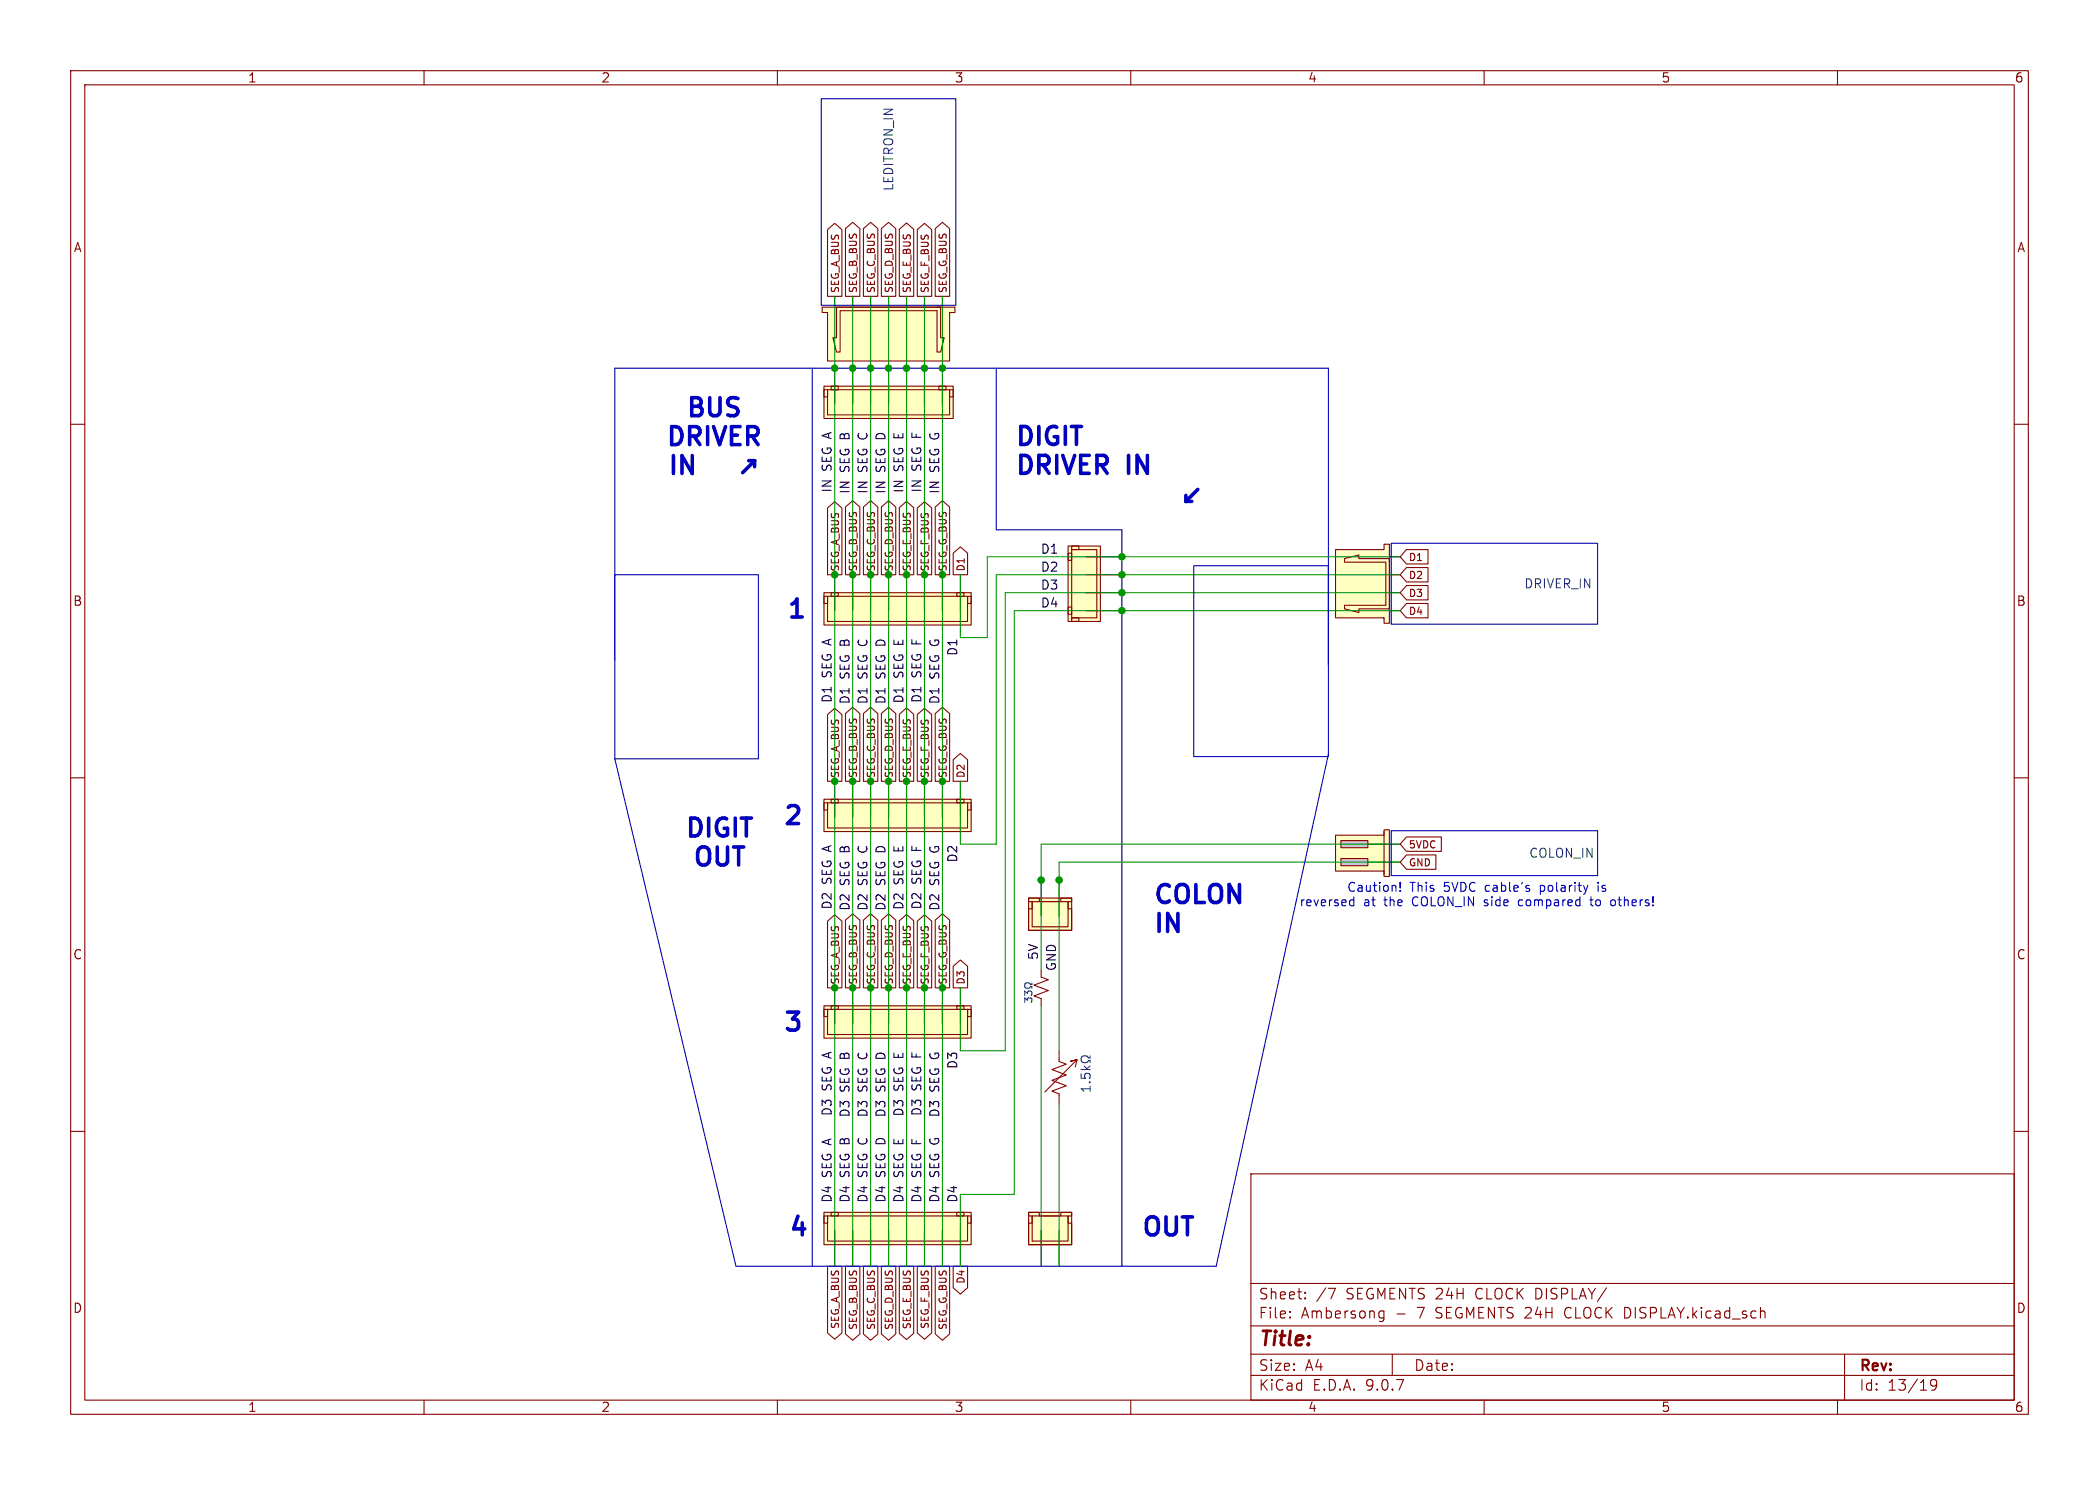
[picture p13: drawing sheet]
<svg xmlns="http://www.w3.org/2000/svg" width="297mm" height="210mm" viewBox="0 0 297 210" stroke-linecap="round" stroke-linejoin="round" font-family="sans-serif">
<defs><g id="words">
<g font-size="3.5" fill="#0000c2">
<text x="96.8" y="59.7">BUS</text>
<text x="93.9" y="63.8">DRIVER</text>
<text x="143.5" y="63.7">DIGIT</text>
<text x="94.2" y="67.8">IN</text>
<text x="143.5" y="67.8">DRIVER</text>
<text x="159.8" y="67.8">IN</text>
<text x="111.1" y="88.1">1</text>
<text x="96.6" y="119.1">DIGIT</text>
<text x="110.6" y="117.4">2</text>
<text x="97.7" y="123.2">OUT</text>
<text x="163.1" y="128.5">COLON</text>
<text x="163.1" y="132.6">IN</text>
<text x="110.6" y="146.6">3</text>
<text x="111.3" y="175.5">4</text>
<text x="161.2" y="175.5">OUT</text>
</g>
<text font-size="2.8" fill="#840000" x="178" y="190.9">Title:</text>
<g font-size="2.1" fill="#840000">
<text x="178" y="184">Sheet:</text>
<text x="190.5" y="184">SEGMENTS 24H</text>
<text x="209.1" y="184">CLOCK DISPLAY/</text>
<text x="178" y="186.7">File:</text>
<text x="184.1" y="186.7">Ambersong</text>
<text x="197.5" y="186.7">-</text>
<text x="200.7" y="186.7">7</text>
<text x="203.4" y="186.7">SEGMENTS 24H</text>
<text x="221.9" y="186.7">CLOCK DISPLAY.kicad_sch</text>
<text x="178" y="196.9">KiCad</text>
<text x="178" y="194.1">Size:</text>
<text x="184.7" y="194.1">A4</text>
<text x="185.7" y="196.9">E.D.A.</text>
<text x="193.3" y="196.9">9.0.7</text>
<text x="200" y="194.1">Date:</text>
<text x="263" y="194.3">Rev:</text>
<text x="263" y="196.9">Id:</text>
<text x="267.1" y="196.9">13/19</text>
</g>
<g font-size="1.8" fill="#840000">
<text x="35" y="11.9">1</text>
<text x="85" y="11.9">2</text>
<text x="135" y="11.9">3</text>
<text x="185" y="11.9">4</text>
<text x="235" y="11.9">5</text>
<text x="285" y="11.9">6</text>
<text x="10.3" y="35.9">A</text>
<text x="285.3" y="35.9">A</text>
<text x="10.3" y="85.9">B</text>
<text x="285.3" y="85.9">B</text>
<text x="10.3" y="135.9">C</text>
<text x="285.3" y="135.9">C</text>
<text x="10.3" y="185.9">D</text>
<text x="285.3" y="185.9">D</text>
<text x="35" y="199.9">1</text>
<text x="85" y="199.9">2</text>
<text x="135" y="199.9">3</text>
<text x="185" y="199.9">4</text>
<text x="235" y="199.9">5</text>
<text x="285" y="199.9">6</text>
</g>
<g font-size="1.8" fill="#006464">
<text x="126.6" y="27.1" transform="rotate(-90 126.6 27.1)">LEDITRON_IN</text>
<text x="215.6" y="83.4">DRIVER_IN</text>
<text x="216.3" y="121.5">COLON_IN</text>
</g>
<g font-size="1.8" fill="#0f0f0f">
<text x="117.8" y="69.8" transform="rotate(-90 117.8 69.8)">IN</text>
<text x="117.8" y="66.6" transform="rotate(-90 117.8 66.6)">SEG A</text>
<text x="120.3" y="69.9" transform="rotate(-90 120.3 69.9)">IN</text>
<text x="120.3" y="66.8" transform="rotate(-90 120.3 66.8)">SEG B</text>
<text x="122.8" y="69.9" transform="rotate(-90 122.8 69.9)">IN</text>
<text x="122.8" y="66.8" transform="rotate(-90 122.8 66.8)">SEG C</text>
<text x="125.4" y="69.9" transform="rotate(-90 125.4 69.9)">IN</text>
<text x="125.4" y="66.8" transform="rotate(-90 125.4 66.8)">SEG D</text>
<text x="127.9" y="69.8" transform="rotate(-90 127.9 69.8)">IN</text>
<text x="127.9" y="66.7" transform="rotate(-90 127.9 66.7)">SEG E</text>
<text x="130.5" y="69.8" transform="rotate(-90 130.5 69.8)">IN</text>
<text x="130.5" y="66.6" transform="rotate(-90 130.5 66.6)">SEG F</text>
<text x="133" y="69.9" transform="rotate(-90 133 69.9)">IN</text>
<text x="133" y="66.8" transform="rotate(-90 133 66.8)">SEG G</text>
<text x="147.2" y="78.4">D1</text>
<text x="147.2" y="83.5">D3</text>
<text x="147.2" y="80.9">D2</text>
<text x="147.2" y="86">D4</text>
<text x="117.8" y="95.9" transform="rotate(-90 117.8 95.9)">SEG A</text>
<text x="127.9" y="95.9" transform="rotate(-90 127.9 95.9)">SEG E</text>
<text x="130.5" y="95.9" transform="rotate(-90 130.5 95.9)">SEG F</text>
<text x="135.5" y="92.9" transform="rotate(-90 135.5 92.9)">D1</text>
<text x="117.8" y="99.5" transform="rotate(-90 117.8 99.5)">D1</text>
<text x="120.3" y="99.7" transform="rotate(-90 120.3 99.7)">D1</text>
<text x="120.3" y="96" transform="rotate(-90 120.3 96)">SEG B</text>
<text x="122.8" y="99.7" transform="rotate(-90 122.8 99.7)">D1</text>
<text x="122.8" y="96" transform="rotate(-90 122.8 96)">SEG C</text>
<text x="125.4" y="99.7" transform="rotate(-90 125.4 99.7)">D1</text>
<text x="125.4" y="96" transform="rotate(-90 125.4 96)">SEG D</text>
<text x="127.9" y="99.6" transform="rotate(-90 127.9 99.6)">D1</text>
<text x="130.5" y="99.5" transform="rotate(-90 130.5 99.5)">D1</text>
<text x="133" y="99.7" transform="rotate(-90 133 99.7)">D1</text>
<text x="133" y="96" transform="rotate(-90 133 96)">SEG G</text>
<text x="117.8" y="125.1" transform="rotate(-90 117.8 125.1)">SEG A</text>
<text x="120.3" y="125.2" transform="rotate(-90 120.3 125.2)">SEG B</text>
<text x="122.8" y="125.2" transform="rotate(-90 122.8 125.2)">SEG C</text>
<text x="125.4" y="125.2" transform="rotate(-90 125.4 125.2)">SEG D</text>
<text x="127.9" y="125.1" transform="rotate(-90 127.9 125.1)">SEG E</text>
<text x="130.5" y="125.1" transform="rotate(-90 130.5 125.1)">SEG F</text>
<text x="133" y="125.2" transform="rotate(-90 133 125.2)">SEG G</text>
<text x="135.5" y="122.1" transform="rotate(-90 135.5 122.1)">D2</text>
<text x="117.8" y="128.7" transform="rotate(-90 117.8 128.7)">D2</text>
<text x="120.3" y="128.9" transform="rotate(-90 120.3 128.9)">D2</text>
<text x="122.8" y="128.9" transform="rotate(-90 122.8 128.9)">D2</text>
<text x="125.4" y="128.9" transform="rotate(-90 125.4 128.9)">D2</text>
<text x="127.9" y="128.8" transform="rotate(-90 127.9 128.8)">D2</text>
<text x="130.5" y="128.7" transform="rotate(-90 130.5 128.7)">D2</text>
<text x="133" y="128.9" transform="rotate(-90 133 128.9)">D2</text>
<text x="147" y="135.9" transform="rotate(-90 147 135.9)">5V</text>
<text x="149.5" y="137.4" transform="rotate(-90 149.5 137.4)">GND</text>
<text x="117.8" y="154.3" transform="rotate(-90 117.8 154.3)">SEG A</text>
<text x="120.3" y="154.5" transform="rotate(-90 120.3 154.5)">SEG B</text>
<text x="122.8" y="154.5" transform="rotate(-90 122.8 154.5)">SEG C</text>
<text x="125.4" y="154.5" transform="rotate(-90 125.4 154.5)">SEG D</text>
<text x="127.9" y="154.3" transform="rotate(-90 127.9 154.3)">SEG E</text>
<text x="130.5" y="154.3" transform="rotate(-90 130.5 154.3)">SEG F</text>
<text x="133" y="154.5" transform="rotate(-90 133 154.5)">SEG G</text>
<text x="135.5" y="151.3" transform="rotate(-90 135.5 151.3)">D3</text>
<text x="117.8" y="157.9" transform="rotate(-90 117.8 157.9)">D3</text>
<text x="120.3" y="158.1" transform="rotate(-90 120.3 158.1)">D3</text>
<text x="122.8" y="158.1" transform="rotate(-90 122.8 158.1)">D3</text>
<text x="125.4" y="158.1" transform="rotate(-90 125.4 158.1)">D3</text>
<text x="127.9" y="158" transform="rotate(-90 127.9 158)">D3</text>
<text x="130.5" y="157.9" transform="rotate(-90 130.5 157.9)">D3</text>
<text x="133" y="158.1" transform="rotate(-90 133 158.1)">D3</text>
<text x="117.8" y="166.5" transform="rotate(-90 117.8 166.5)">SEG A</text>
<text x="120.3" y="166.5" transform="rotate(-90 120.3 166.5)">SEG B</text>
<text x="122.8" y="166.5" transform="rotate(-90 122.8 166.5)">SEG C</text>
<text x="125.4" y="166.5" transform="rotate(-90 125.4 166.5)">SEG D</text>
<text x="127.9" y="166.5" transform="rotate(-90 127.9 166.5)">SEG E</text>
<text x="130.5" y="166.5" transform="rotate(-90 130.5 166.5)">SEG F</text>
<text x="133" y="166.5" transform="rotate(-90 133 166.5)">SEG G</text>
<text x="117.8" y="170.2" transform="rotate(-90 117.8 170.2)">D4</text>
<text x="120.3" y="170.2" transform="rotate(-90 120.3 170.2)">D4</text>
<text x="122.8" y="170.2" transform="rotate(-90 122.8 170.2)">D4</text>
<text x="125.4" y="170.2" transform="rotate(-90 125.4 170.2)">D4</text>
<text x="127.9" y="170.2" transform="rotate(-90 127.9 170.2)">D4</text>
<text x="130.5" y="170.2" transform="rotate(-90 130.5 170.2)">D4</text>
<text x="133" y="170.2" transform="rotate(-90 133 170.2)">D4</text>
<text x="135.5" y="170.2" transform="rotate(-90 135.5 170.2)">D4</text>
</g>
<g font-size="1.8" fill="#0000c2">
<text x="183.8" y="128.4">reversed</text>
<text x="190.5" y="126.3">Caution!</text>
<text x="192.9" y="128.4">at</text>
<text x="196" y="128.4">the</text>
<text x="199.5" y="126.3">This</text>
<text x="200.1" y="128.4">COLON_IN</text>
<text x="204.4" y="126.3">5VDC</text>
<text x="210.4" y="126.3">cable's</text>
<text x="210.5" y="128.4">side</text>
<text x="215.5" y="128.4">compared</text>
<text x="218.4" y="126.3">polarity</text>
<text x="225.9" y="128.4">to</text>
<text x="226.7" y="126.3">is</text>
<text x="229" y="128.4">others!</text>
</g>
<g font-size="1.4" fill="#840000">
<text x="118.9" y="41.5" transform="rotate(-90 118.9 41.5)">SEG_A_BUS</text>
<text x="121.5" y="41.5" transform="rotate(-90 121.5 41.5)">SEG_B_BUS</text>
<text x="124" y="41.5" transform="rotate(-90 124 41.5)">SEG_C_BUS</text>
<text x="126.5" y="41.5" transform="rotate(-90 126.5 41.5)">SEG_D_BUS</text>
<text x="129.1" y="41.5" transform="rotate(-90 129.1 41.5)">SEG_E_BUS</text>
<text x="131.6" y="41.5" transform="rotate(-90 131.6 41.5)">SEG_F_BUS</text>
<text x="134.2" y="41.5" transform="rotate(-90 134.2 41.5)">SEG_G_BUS</text>
<text x="118.9" y="80.9" transform="rotate(-90 118.9 80.9)">SEG_A_BUS</text>
<text x="121.5" y="80.9" transform="rotate(-90 121.5 80.9)">SEG_B_BUS</text>
<text x="124" y="80.9" transform="rotate(-90 124 80.9)">SEG_C_BUS</text>
<text x="126.5" y="80.9" transform="rotate(-90 126.5 80.9)">SEG_D_BUS</text>
<text x="129.1" y="80.9" transform="rotate(-90 129.1 80.9)">SEG_E_BUS</text>
<text x="131.6" y="80.9" transform="rotate(-90 131.6 80.9)">SEG_F_BUS</text>
<text x="134.2" y="80.9" transform="rotate(-90 134.2 80.9)">SEG_G_BUS</text>
<text x="136.7" y="80.9" transform="rotate(-90 136.7 80.9)">D1</text>
<text x="199.3" y="79.5">D1</text>
<text x="199.3" y="82.1">D2</text>
<text x="199.3" y="84.6">D3</text>
<text x="199.3" y="87.2">D4</text>
<text x="118.9" y="110.1" transform="rotate(-90 118.9 110.1)">SEG_A_BUS</text>
<text x="121.5" y="110.1" transform="rotate(-90 121.5 110.1)">SEG_B_BUS</text>
<text x="124" y="110.1" transform="rotate(-90 124 110.1)">SEG_C_BUS</text>
<text x="126.5" y="110.1" transform="rotate(-90 126.5 110.1)">SEG_D_BUS</text>
<text x="129.1" y="110.1" transform="rotate(-90 129.1 110.1)">SEG_E_BUS</text>
<text x="131.6" y="110.1" transform="rotate(-90 131.6 110.1)">SEG_F_BUS</text>
<text x="134.2" y="110.1" transform="rotate(-90 134.2 110.1)">SEG_G_BUS</text>
<text x="136.7" y="110.1" transform="rotate(-90 136.7 110.1)">D2</text>
<text x="199.3" y="120.2">5VDC</text>
<text x="199.3" y="122.7">GND</text>
<text x="118.9" y="139.3" transform="rotate(-90 118.9 139.3)">SEG_A_BUS</text>
<text x="121.5" y="139.3" transform="rotate(-90 121.5 139.3)">SEG_B_BUS</text>
<text x="124" y="139.3" transform="rotate(-90 124 139.3)">SEG_C_BUS</text>
<text x="126.5" y="139.3" transform="rotate(-90 126.5 139.3)">SEG_D_BUS</text>
<text x="129.1" y="139.3" transform="rotate(-90 129.1 139.3)">SEG_E_BUS</text>
<text x="131.6" y="139.3" transform="rotate(-90 131.6 139.3)">SEG_F_BUS</text>
<text x="134.2" y="139.3" transform="rotate(-90 134.2 139.3)">SEG_G_BUS</text>
<text x="136.7" y="139.3" transform="rotate(-90 136.7 139.3)">D3</text>
<text x="136.7" y="181.7" transform="rotate(-90 136.7 181.7)">D4</text>
<text x="118.9" y="188.1" transform="rotate(-90 118.9 188.1)">SEG_A_BUS</text>
<text x="121.5" y="188.2" transform="rotate(-90 121.5 188.2)">SEG_B_BUS</text>
<text x="124" y="188.2" transform="rotate(-90 124 188.2)">SEG_C_BUS</text>
<text x="126.5" y="188.2" transform="rotate(-90 126.5 188.2)">SEG_D_BUS</text>
<text x="129.1" y="188.1" transform="rotate(-90 129.1 188.1)">SEG_E_BUS</text>
<text x="131.6" y="188.1" transform="rotate(-90 131.6 188.1)">SEG_F_BUS</text>
<text x="134.2" y="188.2" transform="rotate(-90 134.2 188.2)">SEG_G_BUS</text>
</g>
</g></defs>
<g fill="none" stroke="#840000" stroke-width=".15">
<path d="M10 10h277v190h-277zM12 12h273v186h-273zM60 10v2M110 10v2M160 10v2M210 10v2M260 10v2M10 60h2M285 60h2M10 110h2M285 110h2M10 160h2"/>
<path d="M177 166h108v32h-108zM285 160h2M60 198v2M110 198v2M160 198v2M177 194.5h108M177 191.5h108M177 187.5h108M177 181.5h108M182.5 186.3h.1l-.1 .1M182.5 186.3v.1M182.5 185.5v.1"/>
<path d="M182.5 185.5h.1l-.1 .1M184.7 183.6v.1M184.7 183.6h-.1l.1 .1M184.7 182.8v.1M184.7 182.8h-.1l.1 .1M187.6 182.1l-1.3 2M188 182.2h1l-.7 1.5M195.2 186.3l.2 .1 .4-.1M195.2 185.5l.2-.1 .4 .1M195.8 185.4v1.2a.41 .41 0 0 1-.5 .3M197 191.5v3M210 198v2"/>
<path d="M260 198v2M261 191.5v6.5M274 195.7l-.3 .3h-.2l-.3-.3v-.3l.1-.2 .4-.1 .3 .1a.99 .99 0 0 1-.4 1.4h-.3"/>
</g>
<g fill="#ffffc2">
<path d="M145.5 127h6.1v4.6h-6.1z"/>
<path d="M145.5 127h1.6v.5h3v-.5h1.5v.5h-.5v1h.5v3.1h-6.1v-3.1h.5v-1h-.5z"/>
</g>
<path d="M145.5 127h6.1v4.6h-6.1zM145.5 127h1.6v.5h3v-.5h1.5v.5h-.5v1h.5v3.1h-6.1v-3.1h.5v-1h-.5zM146 127.5h5.1v3.6h-5.1zM147.3 124.5v5M149.9 124.5v5" fill="none" stroke="#840000" stroke-width=".15"/>
<path d="M116.6 83.8h20.8v4.6h-20.8z" fill="#ffffc2"/>
<g fill="none" stroke="#840000" stroke-width=".15">
<path d="M116.6 84.3h.5v1h-.5zM116.6 83.8h20.8v4.6h-20.8zM117.1 84.3h19.8v3.6h-19.8zM117.6 83.8h1v.5h-1zM118.1 81.3v5.1M120.6 81.3v5.1M123.2 81.3v5.1M125.7 81.3v5.1M128.3 81.3v5.1M130.8 81.3v5.1M133.3 81.3v5.1M135.4 83.8h1v.5h-1z"/>
<path d="M135.9 81.3v5.1M136.9 84.3h.5v1h-.5z"/>
</g>
<path d="M116.6 54.6h18.3v4.6h-18.3z" fill="#ffffc2"/>
<g fill="none" stroke="#840000" stroke-width=".15">
<path d="M116.6 55.1h.5v1h-.5zM116.6 54.6h18.3v4.6h-18.3zM117.1 55.1h17.3v3.6h-17.3zM117.6 54.6h1v.5h-1zM118.1 52.1v5.1M120.6 52.1v5.1M123.2 52.1v5.1M125.7 52.1v5.1M128.3 52.1v5.1M130.8 52.1v5.1M132.8 54.6h1.1v.5h-1.1zM133.3 52.1v5.1"/>
<path d="M134.4 55.1h.5v1h-.5z"/>
</g>
<path d="M151.1 77.2h4.6v10.7h-4.6z" fill="#ffffc2"/>
<path d="M151.1 78.2h.5v1h-.5zM151.1 77.2h4.6v10.7h-4.6zM151.6 77.7h3.6v9.7h-3.6zM151.6 77.2h1.1v.5h-1.1zM153.7 78.7h5M151.1 85.9h.5v1h-.5zM151.6 87.4h1.1v.5h-1.1zM153.7 86.4h5M153.7 83.8h5M153.7 81.3h5" fill="none" stroke="#840000" stroke-width=".15"/>
<g fill="#ffffc2">
<path d="M145.5 171.5h6.1v4.5h-6.1z"/>
<path d="M145.5 171.5h1.6v.5h3v-.5h1.5v.5h-.5v1h.5v3h-6.1v-3h.5v-1h-.5z"/>
</g>
<path d="M145.5 171.5h6.1v4.5h-6.1zM145.5 171.5h1.6v.5h3v-.5h1.5v.5h-.5v1h.5v3h-6.1v-3h.5v-1h-.5zM146 172h5.1v3.5h-5.1zM147.3 174v5.1M149.9 174v5.1" fill="none" stroke="#840000" stroke-width=".15"/>
<path d="M189 77.7h6.8v-.7h.8v11.1h-.8v-.7h-6.8z" fill="#ffffc2"/>
<path d="M189 77.7h6.8v-.7h.8v11.1h-.8v-.7h-6.8zM196.6 79v7.1h-4.3v.5l-2.1-.5v-.5h5.9v-6.1h-5.9v-.5l2.1-.5v.5h4.3v.5M196.6 78.7h1.5M196.6 86.4h1.5M196.6 83.8h1.5M196.6 81.3h1.5" fill="none" stroke="#840000" stroke-width=".15"/>
<path d="M116.6 113h20.8v4.6h-20.8z" fill="#ffffc2"/>
<g fill="none" stroke="#840000" stroke-width=".15">
<path d="M116.6 113.5h.5v1.1h-.5zM116.6 113h20.8v4.6h-20.8zM117.1 113.5h19.8v3.6h-19.8zM117.6 113h1v.5h-1zM118.1 110.5v5.1M120.6 110.5v5.1M123.2 110.5v5.1M125.7 110.5v5.1M128.3 110.5v5.1M130.8 110.5v5.1M133.3 110.5v5.1M135.4 113h1v.5h-1z"/>
<path d="M135.9 110.5v5.1M136.9 113.5h.5v1.1h-.5z"/>
</g>
<path d="M189 118.1h6.8v-.8h.8v6.7h-.8v-.8h-6.8z" fill="#ffffc2"/>
<g fill="#c2c2c2">
<path d="M189.7 121.4h3.8v1h-3.8z"/>
<path d="M189.7 118.9h3.8v1h-3.8z"/>
</g>
<path d="M189 118.1h6.8v-.8h.8v6.7h-.8v-.8h-6.8zM189.7 118.9h3.8v1h-3.8zM193.5 119.4h4.6M195.8 117.6v6.1M189.7 121.4h3.8v1h-3.8zM193.5 121.9h4.6" fill="none" stroke="#840000" stroke-width=".15"/>
<path d="M116.6 142.2h20.8v4.6h-20.8z" fill="#ffffc2"/>
<g fill="none" stroke="#840000" stroke-width=".15">
<path d="M118.1 139.7v5.1M120.6 139.7v5.1M123.2 139.7v5.1M125.7 139.7v5.1M128.3 139.7v5.1M130.8 139.7v5.1M133.3 139.7v5.1M135.9 139.7v5.1M116.6 142.7h.5v1.1h-.5zM116.6 142.2h20.8v4.6h-20.8zM117.1 142.7h19.8v3.6h-19.8zM117.6 142.2h1v.5h-1z"/>
<path d="M135.4 142.2h1v.5h-1zM136.9 142.7h.5v1.1h-.5zM149.9 148.6v1.5l1 .4-2.1 .8 2.1 .7-2.1 .8 2.1 .7-2.1 .8 1.1 .4v1.5M152.1 150.9l.3-1-1 .2 1-.2-4.6 4.5"/>
</g>
<path d="M153 151.9v.6h.6l-.1-.2v-.4l.2-.1 .4 .1 .1 .1v.3l-.1 .2M153 151.2h1.2M153.4 150.8l.5 .4M154.1 153.1h.1M154.2 149.3v.3h-.2a.54 .54 0 0 0-.7-.3 .54 .54 0 0 0-.3 .8 .58 .58 0 0 0 1-.1h.2v.3M154.2 153.6v.7M154.2 154h-1.2l.3 .3M154.2 150.8l-.4 .3" fill="none" stroke="#006464" stroke-width=".15"/>
<path d="M116.3 43.4h18.8v.8h-.7v6.9h-17.3v-6.9h-.8z" fill="#ffffc2"/>
<path d="M116.3 43.4h18.8v.8h-.7v6.9h-17.3v-6.9h-.8zM118.1 41.9v1.5M120.6 41.9v1.5M123.2 41.9v1.5M125.7 41.9v1.5M128.3 41.9v1.5M130.8 41.9v1.5M132.6 43.4h.5v4.4h.5l-.5 2h-.5v-5.9h-13.7v5.9h-.5l-.5-2h.5v-4.4h14.7M133.3 41.9v1.5M147.3 137.2v1l1 .4-2 .7 2 .8-2 .7 1 .4v1" fill="none" stroke="#840000" stroke-width=".15"/>
<path d="M146 139v.2h-.2a.43 .43 0 0 0-.6-.2 .43 .43 0 0 0-.2 .6 .47 .47 0 0 0 .8-.1h.2v.3M145 140.8v-.6l.4 .3 .1-.3h.4l.1 .1-.1 .5M145 141.8v-.7l.4 .4 .1-.3h.4l.1 .1-.1 .5" fill="none" stroke="#006464" stroke-width=".15"/>
<path d="M116.6 171.5h20.8v4.5h-20.8z" fill="#ffffc2"/>
<g fill="none" stroke="#840000" stroke-width=".15">
<path d="M117.1 32.5l1-.9 1 .9v9.4h-2zM119.6 32.3l1-.9 1.1 .9v9.6h-2.1zM122.2 32.3l1-.9 1 .9v9.6h-2zM124.7 32.3l1-.9 1 .9v9.6h-2zM127.3 32.4l1-.9 1 .9v9.5h-2zM129.8 32.5l1-.9 1 .9v9.4h-2zM132.3 32.3l1-.9 1.1 .9v9.6h-2.1zM117.1 71.8l1-.8 1 .8v9.5h-2zM119.6 71.7l1-.9 1.1 .9v9.6h-2.1zM122.2 71.7l1-.9 1 .9v9.6h-2zM124.7 71.7l1-.9 1 .9v9.6h-2zM127.3 71.8l1-.9 1 .9v9.5h-2z"/>
<path d="M129.8 71.8l1-.8 1 .8v9.5h-2zM132.3 71.7l1-.9 1.1 .9v9.6h-2.1zM134.9 78.2l1-.9 1 .9v3.1h-2zM199 77.7h3.1v2.1h-3.1l-.9-1.1zM199 80.3h3.1v2h-3.1l-.9-1zM199 82.8h3.1v2h-3.1l-.9-1zM199 85.3h3.1v2.1h-3.1l-.9-1zM117.1 101.1l1-.9 1 .9v9.4h-2zM119.6 100.9l1-.9 1.1 .9v9.6h-2.1zM122.2 100.9l1-.9 1 .9v9.6h-2zM124.7 100.9l1-.9 1 .9v9.6h-2zM127.3 101l1-.9 1 .9v9.5h-2z"/>
<path d="M129.8 101.1l1-.9 1 .9v9.4h-2zM132.3 100.9l1-.9 1.1 .9v9.6h-2.1zM134.9 107.4l1-.8 1 .8v3.1h-2zM199 118.4h4.9v2h-4.9l-.9-1zM117.1 130.3l1-.9 1 .9v9.4h-2zM119.6 130.1l1-.9 1.1 .9v9.6h-2.1zM122.2 130.1l1-.9 1 .9v9.6h-2zM124.7 130.1l1-.9 1 .9v9.6h-2zM127.3 130.2l1-.9 1 .9v9.5h-2zM129.8 130.3l1-.9 1 .9v9.4h-2zM132.3 130.1l1-.9 1.1 .9v9.6h-2.1zM134.9 136.6l1-.8 1 .8v3.1h-2z"/>
<path d="M199 120.9h4.2v2h-4.2l-.9-1zM116.6 172h.5v1h-.5zM116.6 171.5h20.8v4.5h-20.8zM117.1 179.1h2v9.4l-1 .9-1-.9zM117.1 172h19.8v3.5h-19.8zM117.6 171.5h1v.5h-1zM118.1 174v5.1M119.6 179.1h2.1v9.6l-1.1 .8-1-.8zM120.6 174v5.1M122.2 179.1h2v9.6l-1 .8-1-.8zM123.2 174v5.1M124.7 179.1h2v9.6l-1 .8-1-.8z"/>
<path d="M125.7 174v5.1M127.3 179.1h2v9.5l-1 .8-1-.8zM128.3 174v5.1M129.8 179.1h2v9.4l-1 .9-1-.9zM130.8 174v5.1M132.3 179.1h2.1v9.6l-1.1 .8-1-.8zM133.3 174v5.1M134.9 179.1h2v3l-1 .9-1-.9zM135.4 171.5h1v.5h-1zM135.9 174v5.1M136.9 172h.5v1h-.5z"/>
</g>
<g fill="none" stroke="#0000c2" stroke-width=".15">
<path d="M116.2 14h19.1v29.2h-19.1zM114.9 52.1v127M141 52.1v22.8h17.7v104.2M196.8 76.8h29.3v11.5h-29.3zM87 81.3h20.3v26h-20.3zM87 93.3v-41.2h101v41.9M168.9 80h19.1v27h-19.1zM188 106.7l-15.9 72.4h-68l-17.1-71.8M196.8 117.5h29.3v6.3h-29.3zM191.1 128h.5M191.1 127.3h.5M191.6 126.8v1.3"/>
<path d="M198.1 125.9v.2M198.1 124.8v.8M215.1 127.3l-.3 .2v.4l.3 .2M216.4 125.7v.3M224.7 125.2l-.3 .9M224.9 127.3h.5M225.1 126.8v1.1l.1 .1 .2 .1M226.1 124.8v.1M226.1 125.2v.9M228 128l.2 .1 .3-.1M228.5 127.3h-.3l-.2 .1"/>
</g>
<g fill="none" stroke="#009600" stroke-width=".15">
<path d="M118.1 41.9v137.2M120.6 41.9v137.2M123.2 41.9v137.2M125.7 41.9v137.2M128.3 41.9v137.2M130.8 41.9v137.2M133.3 41.9v137.2M198.1 78.7h-58.4v11.5h-3.8v-8.9M198.1 83.8h-55.9v64.8h-6.3v-8.9M198.1 81.3h-57.1v38.1h-5.1v-8.9M198.1 86.4h-54.6v82.5h-7.6v10.2M198.1 119.4h-50.8v17.8"/>
<path d="M198.1 121.9h-48.2v26.7M147.3 142.2v36.9M149.9 156.2v22.9"/>
</g>
<path d="M105.9 65.1h.9M106.8 65.1l-1.7 1.7M106.8 65.1v.9M167.8 70.9h.8M167.8 70.1v.8M169.5 69.2l-1.7 1.7" fill="none" stroke="#0000c2" stroke-width=".51"/>
<g fill="#009600" stroke="#009600" stroke-width=".15">
<circle cx="158.7" cy="83.8" r=".46"/>
<circle cx="158.7" cy="86.4" r=".46"/>
<circle cx="147.3" cy="124.5" r=".46"/>
<circle cx="149.9" cy="124.5" r=".46"/>
<circle cx="123.2" cy="52.1" r=".46"/>
<circle cx="130.8" cy="81.3" r=".46"/>
<circle cx="128.3" cy="81.3" r=".46"/>
<circle cx="130.8" cy="52.1" r=".46"/>
<circle cx="133.3" cy="52.1" r=".46"/>
<circle cx="128.3" cy="52.1" r=".46"/>
<circle cx="125.7" cy="52.1" r=".46"/>
<circle cx="118.1" cy="139.7" r=".46"/>
<circle cx="123.2" cy="139.7" r=".46"/>
<circle cx="120.6" cy="139.7" r=".46"/>
<circle cx="130.8" cy="139.7" r=".46"/>
<circle cx="128.3" cy="139.7" r=".46"/>
<circle cx="125.7" cy="139.7" r=".46"/>
<circle cx="133.3" cy="81.3" r=".46"/>
<circle cx="158.7" cy="81.3" r=".46"/>
<circle cx="158.7" cy="78.7" r=".46"/>
<circle cx="118.1" cy="110.5" r=".46"/>
<circle cx="118.1" cy="81.3" r=".46"/>
<circle cx="123.2" cy="110.5" r=".46"/>
<circle cx="130.8" cy="110.5" r=".46"/>
<circle cx="125.7" cy="110.5" r=".46"/>
<circle cx="133.3" cy="110.5" r=".46"/>
<circle cx="128.3" cy="110.5" r=".46"/>
<circle cx="120.6" cy="110.5" r=".46"/>
<circle cx="133.3" cy="139.7" r=".46"/>
<circle cx="125.7" cy="81.3" r=".46"/>
<circle cx="123.2" cy="81.3" r=".46"/>
<circle cx="118.1" cy="52.1" r=".46"/>
<circle cx="120.6" cy="52.1" r=".46"/>
<circle cx="120.6" cy="81.3" r=".46"/>
</g>
<use href="#words"/>
</svg>
